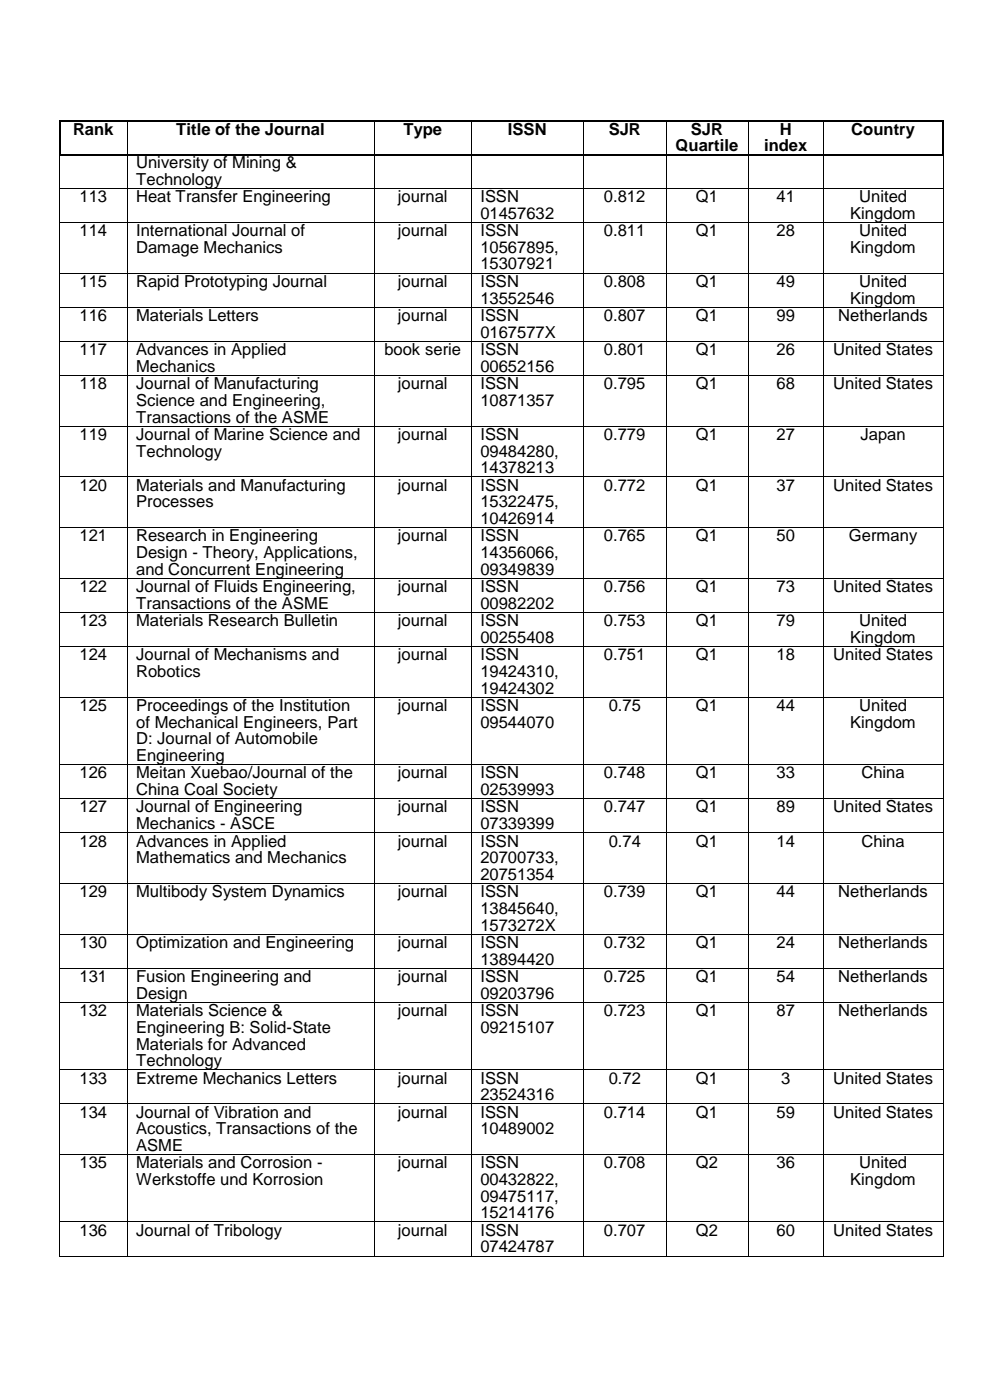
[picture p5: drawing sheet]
<svg xmlns="http://www.w3.org/2000/svg" width="210mm" height="297mm" viewBox="0 0 210 297" stroke-linecap="round" stroke-linejoin="round" font-family="sans-serif">
<defs><g id="words">
<g font-size="3.5">
<text x="15.5" y="28.6">Rank</text>
<text x="37.4" y="28.6">Title of the Journal</text>
<text x="85.6" y="28.6">Type</text>
<text x="107.8" y="28.6">ISSN</text>
<text x="129.1" y="28.6">SJR</text>
<text x="146.6" y="28.6">SJR</text>
<text x="165.4" y="28.6">H</text>
<text x="180.6" y="28.6">Country</text>
<text x="28.9" y="35.7">University of Mining &amp;</text>
<text x="143.3" y="32.1">Quartile</text>
<text x="162.1" y="32.1">index</text>
<text x="28.9" y="39.2">Technology</text>
<text x="16.9" y="42.9">113</text>
<text x="28.9" y="42.9">Heat Transfer Engineering</text>
<text x="84.4" y="42.9">journal</text>
<text x="101.9" y="42.9">ISSN</text>
<text x="101.9" y="46.4">01457632</text>
<text x="128.1" y="42.9">0.812</text>
<text x="147.6" y="42.9">Q1</text>
<text x="164.8" y="42.9">41</text>
<text x="180.4" y="46.4">Kingdom</text>
<text x="182.3" y="42.9">United</text>
<text x="16.9" y="50.1">114</text>
<text x="28.9" y="50.1">International Journal of</text>
<text x="28.9" y="53.6">Damage Mechanics</text>
<text x="84.4" y="50.1">journal</text>
<text x="101.9" y="50.1">ISSN</text>
<text x="101.9" y="53.6">10567895,</text>
<text x="128.1" y="50.1">0.811</text>
<text x="147.6" y="50.1">Q1</text>
<text x="164.8" y="50.1">28</text>
<text x="180.4" y="53.6">Kingdom</text>
<text x="182.3" y="50.1">United</text>
<text x="101.9" y="57.2">15307921</text>
<text x="16.9" y="60.9">115</text>
<text x="28.9" y="60.9">Rapid Prototyping Journal</text>
<text x="84.4" y="60.9">journal</text>
<text x="101.9" y="60.9">ISSN</text>
<text x="101.9" y="64.4">13552546</text>
<text x="128.1" y="60.9">0.808</text>
<text x="147.6" y="60.9">Q1</text>
<text x="164.8" y="60.9">49</text>
<text x="180.4" y="64.4">Kingdom</text>
<text x="182.3" y="60.9">United</text>
<text x="16.9" y="68.1">116</text>
<text x="28.9" y="68.1">Materials Letters</text>
<text x="84.4" y="68.1">journal</text>
<text x="101.9" y="68.1">ISSN</text>
<text x="101.9" y="71.6">0167577X</text>
<text x="128.1" y="68.1">0.807</text>
<text x="147.6" y="68.1">Q1</text>
<text x="164.8" y="68.1">99</text>
<text x="177.8" y="68.1">Netherlands</text>
<text x="16.9" y="75.4">117</text>
<text x="28.9" y="75.4">Advances in Applied</text>
<text x="81.6" y="75.4">book serie</text>
<text x="101.9" y="75.4">ISSN</text>
<text x="128.1" y="75.4">0.801</text>
<text x="147.6" y="75.4">Q1</text>
<text x="164.8" y="75.4">26</text>
<text x="176.8" y="75.4">United States</text>
<text x="16.9" y="82.6">118</text>
<text x="28.9" y="78.9">Mechanics</text>
<text x="28.9" y="82.6">Journal of Manufacturing</text>
<text x="84.4" y="82.6">journal</text>
<text x="101.9" y="78.9">00652156</text>
<text x="101.9" y="82.6">ISSN</text>
<text x="128.1" y="82.6">0.795</text>
<text x="147.6" y="82.6">Q1</text>
<text x="164.8" y="82.6">68</text>
<text x="176.8" y="82.6">United States</text>
<text x="28.9" y="86.1">Science and Engineering,</text>
<text x="28.9" y="89.6">Transactions of the ASME</text>
<text x="101.9" y="86.1">10871357</text>
<text x="16.9" y="93.4">119</text>
<text x="28.9" y="93.4">Journal of Marine Science and</text>
<text x="84.4" y="93.4">journal</text>
<text x="101.9" y="93.4">ISSN</text>
<text x="128.1" y="93.4">0.779</text>
<text x="147.6" y="93.4">Q1</text>
<text x="164.8" y="93.4">27</text>
<text x="182.5" y="93.4">Japan</text>
<text x="28.9" y="96.9">Technology</text>
<text x="101.9" y="96.9">09484280,</text>
<text x="101.9" y="100.4">14378213</text>
<text x="16.9" y="104.1">120</text>
<text x="28.9" y="104.1">Materials and Manufacturing</text>
<text x="28.9" y="107.6">Processes</text>
<text x="84.4" y="104.1">journal</text>
<text x="101.9" y="104.1">ISSN</text>
<text x="101.9" y="107.6">15322475,</text>
<text x="128.1" y="104.1">0.772</text>
<text x="147.6" y="104.1">Q1</text>
<text x="164.8" y="104.1">37</text>
<text x="176.8" y="104.1">United States</text>
<text x="101.9" y="111.1">10426914</text>
<text x="16.9" y="114.9">121</text>
<text x="28.9" y="114.9">Research in Engineering</text>
<text x="28.9" y="118.4">Design - Theory, Applications,</text>
<text x="84.4" y="114.9">journal</text>
<text x="101.9" y="114.9">ISSN</text>
<text x="101.9" y="118.4">14356066,</text>
<text x="128.1" y="114.9">0.765</text>
<text x="147.6" y="114.9">Q1</text>
<text x="164.8" y="114.9">50</text>
<text x="180.1" y="114.9">Germany</text>
<text x="16.9" y="125.6">122</text>
<text x="28.9" y="121.9">and Concurrent Engineering</text>
<text x="28.9" y="125.6">Journal of Fluids Engineering,</text>
<text x="84.4" y="125.6">journal</text>
<text x="101.9" y="121.9">09349839</text>
<text x="101.9" y="125.6">ISSN</text>
<text x="128.1" y="125.6">0.756</text>
<text x="147.6" y="125.6">Q1</text>
<text x="164.8" y="125.6">73</text>
<text x="176.8" y="125.6">United States</text>
<text x="28.9" y="129.1">Transactions of the ASME</text>
<text x="101.9" y="129.1">00982202</text>
<text x="16.9" y="132.9">123</text>
<text x="28.9" y="132.9">Materials Research Bulletin</text>
<text x="84.4" y="132.9">journal</text>
<text x="101.9" y="132.9">ISSN</text>
<text x="101.9" y="136.4">00255408</text>
<text x="128.1" y="132.9">0.753</text>
<text x="147.6" y="132.9">Q1</text>
<text x="164.8" y="132.9">79</text>
<text x="180.4" y="136.4">Kingdom</text>
<text x="182.3" y="132.9">United</text>
<text x="16.9" y="140.1">124</text>
<text x="28.9" y="140.1">Journal of Mechanisms and</text>
<text x="28.9" y="143.6">Robotics</text>
<text x="84.4" y="140.1">journal</text>
<text x="101.9" y="140.1">ISSN</text>
<text x="101.9" y="143.6">19424310,</text>
<text x="128.1" y="140.1">0.751</text>
<text x="147.6" y="140.1">Q1</text>
<text x="164.8" y="140.1">18</text>
<text x="176.8" y="140.1">United States</text>
<text x="101.9" y="147.1">19424302</text>
<text x="16.9" y="150.9">125</text>
<text x="28.9" y="150.9">Proceedings of the Institution</text>
<text x="28.9" y="154.4">of Mechanical Engineers, Part</text>
<text x="84.4" y="150.9">journal</text>
<text x="101.9" y="150.9">ISSN</text>
<text x="101.9" y="154.4">09544070</text>
<text x="129.1" y="150.9">0.75</text>
<text x="147.6" y="150.9">Q1</text>
<text x="164.8" y="150.9">44</text>
<text x="180.4" y="154.4">Kingdom</text>
<text x="182.3" y="150.9">United</text>
<text x="28.9" y="157.9">D: Journal of Automobile</text>
<text x="28.9" y="161.4">Engineering</text>
<text x="16.9" y="165.1">126</text>
<text x="28.9" y="165.1">Meitan Xuebao/Journal of the</text>
<text x="84.4" y="165.1">journal</text>
<text x="101.9" y="165.1">ISSN</text>
<text x="128.1" y="165.1">0.748</text>
<text x="147.6" y="165.1">Q1</text>
<text x="164.8" y="165.1">33</text>
<text x="182.7" y="165.1">China</text>
<text x="16.9" y="172.4">127</text>
<text x="28.9" y="168.7">China Coal Society</text>
<text x="28.9" y="172.4">Journal of Engineering</text>
<text x="84.4" y="172.4">journal</text>
<text x="101.9" y="168.7">02539993</text>
<text x="101.9" y="172.4">ISSN</text>
<text x="128.1" y="172.4">0.747</text>
<text x="147.6" y="172.4">Q1</text>
<text x="164.8" y="172.4">89</text>
<text x="176.8" y="172.4">United States</text>
<text x="16.9" y="179.6">128</text>
<text x="28.9" y="175.9">Mechanics - ASCE</text>
<text x="28.9" y="179.6">Advances in Applied</text>
<text x="84.4" y="179.6">journal</text>
<text x="101.9" y="175.9">07339399</text>
<text x="101.9" y="179.6">ISSN</text>
<text x="129.1" y="179.6">0.74</text>
<text x="147.6" y="179.6">Q1</text>
<text x="164.8" y="179.6">14</text>
<text x="182.7" y="179.6">China</text>
<text x="28.9" y="183.1">Mathematics and Mechanics</text>
<text x="101.9" y="183.1">20700733,</text>
<text x="16.9" y="190.4">129</text>
<text x="28.9" y="190.4">Multibody System Dynamics</text>
<text x="84.4" y="190.4">journal</text>
<text x="101.9" y="186.7">20751354</text>
<text x="101.9" y="190.4">ISSN</text>
<text x="128.1" y="190.4">0.739</text>
<text x="147.6" y="190.4">Q1</text>
<text x="164.8" y="190.4">44</text>
<text x="177.8" y="190.4">Netherlands</text>
<text x="101.9" y="193.9">13845640,</text>
<text x="101.9" y="197.4">1573272X</text>
<text x="16.9" y="201.1">130</text>
<text x="28.9" y="201.1">Optimization and Engineering</text>
<text x="84.4" y="201.1">journal</text>
<text x="101.9" y="201.1">ISSN</text>
<text x="128.1" y="201.1">0.732</text>
<text x="147.6" y="201.1">Q1</text>
<text x="164.8" y="201.1">24</text>
<text x="177.8" y="201.1">Netherlands</text>
<text x="16.9" y="208.4">131</text>
<text x="28.9" y="208.4">Fusion Engineering and</text>
<text x="84.4" y="208.4">journal</text>
<text x="101.9" y="204.7">13894420</text>
<text x="101.9" y="208.4">ISSN</text>
<text x="128.1" y="208.4">0.725</text>
<text x="147.6" y="208.4">Q1</text>
<text x="164.8" y="208.4">54</text>
<text x="177.8" y="208.4">Netherlands</text>
<text x="16.9" y="215.6">132</text>
<text x="28.9" y="211.9">Design</text>
<text x="28.9" y="215.6">Materials Science &amp;</text>
<text x="84.4" y="215.6">journal</text>
<text x="101.9" y="211.9">09203796</text>
<text x="101.9" y="215.6">ISSN</text>
<text x="128.1" y="215.6">0.723</text>
<text x="147.6" y="215.6">Q1</text>
<text x="164.8" y="215.6">87</text>
<text x="177.8" y="215.6">Netherlands</text>
<text x="28.9" y="219.1">Engineering B: Solid-State</text>
<text x="101.9" y="219.1">09215107</text>
<text x="28.9" y="222.7">Materials for Advanced</text>
<text x="28.9" y="226.2">Technology</text>
<text x="16.9" y="229.9">133</text>
<text x="28.9" y="229.9">Extreme Mechanics Letters</text>
<text x="84.4" y="229.9">journal</text>
<text x="101.9" y="229.9">ISSN</text>
<text x="101.9" y="233.4">23524316</text>
<text x="129.1" y="229.9">0.72</text>
<text x="147.6" y="229.9">Q1</text>
<text x="165.7" y="229.9">3</text>
<text x="176.8" y="229.9">United States</text>
<text x="16.9" y="237.1">134</text>
<text x="28.9" y="237.1">Journal of Vibration and</text>
<text x="84.4" y="237.1">journal</text>
<text x="101.9" y="237.1">ISSN</text>
<text x="128.1" y="237.1">0.714</text>
<text x="147.6" y="237.1">Q1</text>
<text x="164.8" y="237.1">59</text>
<text x="176.8" y="237.1">United States</text>
<text x="28.9" y="240.7">Acoustics, Transactions of the</text>
<text x="28.9" y="244.2">ASME</text>
<text x="101.9" y="240.7">10489002</text>
<text x="16.9" y="247.9">135</text>
<text x="28.9" y="247.9">Materials and Corrosion -</text>
<text x="28.9" y="251.4">Werkstoffe und Korrosion</text>
<text x="84.4" y="247.9">journal</text>
<text x="101.9" y="247.9">ISSN</text>
<text x="101.9" y="251.4">00432822,</text>
<text x="128.1" y="247.9">0.708</text>
<text x="147.6" y="247.9">Q2</text>
<text x="164.8" y="247.9">36</text>
<text x="180.4" y="251.4">Kingdom</text>
<text x="182.3" y="247.9">United</text>
<text x="101.9" y="254.9">09475117,</text>
<text x="16.9" y="262.2">136</text>
<text x="28.9" y="262.2">Journal of Tribology</text>
<text x="84.4" y="262.2">journal</text>
<text x="101.9" y="258.5">15214176</text>
<text x="101.9" y="262.2">ISSN</text>
<text x="128.1" y="262.2">0.707</text>
<text x="147.6" y="262.2">Q2</text>
<text x="164.8" y="262.2">60</text>
<text x="176.8" y="262.2">United States</text>
<text x="101.9" y="265.7">07424787</text>
</g>
</g></defs>
<g fill="#000">
<path d="M12.5 25.4h.4v.3h-.4z" fill-rule="evenodd"/>
<path d="M12.5 25.4h.4v.3h-.4z" fill-rule="evenodd"/>
<path d="M12.5 32.8h.4v.4h-.4z" fill-rule="evenodd"/>
<path d="M12.5 32.8h.4v.4h-.4z" fill-rule="evenodd"/>
<path d="M12.9 32.8h.3v.4h-.3z" fill-rule="evenodd"/>
<path d="M26.9 25.4h.4v.3h-.4z" fill-rule="evenodd"/>
<path d="M26.9 32.8h.4v.4h-.4z" fill-rule="evenodd"/>
<path d="M79.3 25.4h.3v.3h-.3z" fill-rule="evenodd"/>
<path d="M79.3 32.8h.3v.4h-.3z" fill-rule="evenodd"/>
<path d="M100 25.4h.3v.3h-.3z" fill-rule="evenodd"/>
<path d="M100 32.8h.3v.4h-.3z" fill-rule="evenodd"/>
<path d="M123.8 25.4h.3v.3h-.3z" fill-rule="evenodd"/>
<path d="M123.8 32.8h.3v.4h-.3z" fill-rule="evenodd"/>
<path d="M141.2 25.4h.3v.3h-.3z" fill-rule="evenodd"/>
<path d="M141.2 32.8h.3v.4h-.3z" fill-rule="evenodd"/>
<path d="M158.7 25.4h.3v.3h-.3z" fill-rule="evenodd"/>
<path d="M158.7 32.8h.3v.4h-.3z" fill-rule="evenodd"/>
<path d="M174.6 25.4h.3v.3h-.3z" fill-rule="evenodd"/>
<path d="M174.6 32.8h.3v.4h-.3z" fill-rule="evenodd"/>
<path d="M199.9 25.4h.3v.3h-.3z" fill-rule="evenodd"/>
<path d="M199.9 25.4h.3v.3h-.3z" fill-rule="evenodd"/>
<path d="M199.9 32.8h.3v.4h-.3z" fill-rule="evenodd"/>
<path d="M199.9 32.8h.3v.4h-.3z" fill-rule="evenodd"/>
<path d="M12.6 39.9h.2v.2h-.2z" fill-rule="evenodd"/>
<path d="M12.6 47.1h.2v.2h-.2z" fill-rule="evenodd"/>
<path d="M12.6 57.9h.2v.1h-.2z" fill-rule="evenodd"/>
<path d="M26.9 39.9h.2v.2h-.2z" fill-rule="evenodd"/>
<path d="M26.9 47.1h.2v.2h-.2z" fill-rule="evenodd"/>
<path d="M26.9 57.9h.2v.1h-.2z" fill-rule="evenodd"/>
<path d="M79.3 39.9h.2v.2h-.2z" fill-rule="evenodd"/>
<path d="M79.3 47.1h.2v.2h-.2z" fill-rule="evenodd"/>
<path d="M79.3 57.9h.2v.1h-.2z" fill-rule="evenodd"/>
<path d="M100 39.9h.1v.2h-.1z" fill-rule="evenodd"/>
<path d="M100 47.1h.1v.2h-.1z" fill-rule="evenodd"/>
<path d="M100 57.9h.1v.1h-.1z" fill-rule="evenodd"/>
<path d="M123.8 39.9h.1v.2h-.1z" fill-rule="evenodd"/>
<path d="M123.8 47.1h.1v.2h-.1z" fill-rule="evenodd"/>
<path d="M123.8 57.9h.1v.1h-.1z" fill-rule="evenodd"/>
<path d="M141.2 39.9h.2v.2h-.2z" fill-rule="evenodd"/>
<path d="M141.2 47.1h.2v.2h-.2z" fill-rule="evenodd"/>
<path d="M141.2 57.9h.2v.1h-.2z" fill-rule="evenodd"/>
<path d="M158.7 39.9h.2v.2h-.2z" fill-rule="evenodd"/>
<path d="M158.7 47.1h.2v.2h-.2z" fill-rule="evenodd"/>
<path d="M158.7 57.9h.2v.1h-.2z" fill-rule="evenodd"/>
<path d="M174.6 39.9h.1v.2h-.1z" fill-rule="evenodd"/>
<path d="M174.6 47.1h.1v.2h-.1z" fill-rule="evenodd"/>
<path d="M174.6 57.9h.1v.1h-.1z" fill-rule="evenodd"/>
<path d="M200 39.9h.1v.2h-.1z" fill-rule="evenodd"/>
<path d="M200 47.1h.1v.2h-.1z" fill-rule="evenodd"/>
<path d="M200 57.9h.1v.1h-.1z" fill-rule="evenodd"/>
<path d="M12.6 65.1h.2v.2h-.2z" fill-rule="evenodd"/>
<path d="M12.6 72.3h.2v.2h-.2z" fill-rule="evenodd"/>
<path d="M12.6 79.6h.2v.1h-.2z" fill-rule="evenodd"/>
<path d="M26.9 65.1h.2v.2h-.2z" fill-rule="evenodd"/>
<path d="M26.9 72.3h.2v.2h-.2z" fill-rule="evenodd"/>
<path d="M26.9 79.6h.2v.1h-.2z" fill-rule="evenodd"/>
<path d="M79.3 65.1h.2v.2h-.2z" fill-rule="evenodd"/>
<path d="M79.3 72.3h.2v.2h-.2z" fill-rule="evenodd"/>
<path d="M79.3 79.6h.2v.1h-.2z" fill-rule="evenodd"/>
<path d="M100 65.1h.1v.2h-.1z" fill-rule="evenodd"/>
<path d="M100 72.3h.1v.2h-.1z" fill-rule="evenodd"/>
<path d="M100 79.6h.1v.1h-.1z" fill-rule="evenodd"/>
<path d="M123.8 65.1h.1v.2h-.1z" fill-rule="evenodd"/>
<path d="M123.8 72.3h.1v.2h-.1z" fill-rule="evenodd"/>
<path d="M123.8 79.6h.1v.1h-.1z" fill-rule="evenodd"/>
<path d="M141.2 65.1h.2v.2h-.2z" fill-rule="evenodd"/>
<path d="M141.2 72.3h.2v.2h-.2z" fill-rule="evenodd"/>
<path d="M141.2 79.6h.2v.1h-.2z" fill-rule="evenodd"/>
<path d="M158.7 65.1h.2v.2h-.2z" fill-rule="evenodd"/>
<path d="M158.7 72.3h.2v.2h-.2z" fill-rule="evenodd"/>
<path d="M158.7 79.6h.2v.1h-.2z" fill-rule="evenodd"/>
<path d="M174.6 65.1h.1v.2h-.1z" fill-rule="evenodd"/>
<path d="M174.6 72.3h.1v.2h-.1z" fill-rule="evenodd"/>
<path d="M174.6 79.6h.1v.1h-.1z" fill-rule="evenodd"/>
<path d="M200 65.1h.1v.2h-.1z" fill-rule="evenodd"/>
<path d="M200 72.3h.1v.2h-.1z" fill-rule="evenodd"/>
<path d="M200 79.6h.1v.1h-.1z" fill-rule="evenodd"/>
<path d="M12.6 90.3h.2v.2h-.2z" fill-rule="evenodd"/>
<path d="M26.9 90.3h.2v.2h-.2z" fill-rule="evenodd"/>
<path d="M79.3 90.3h.2v.2h-.2z" fill-rule="evenodd"/>
<path d="M100 90.3h.1v.2h-.1z" fill-rule="evenodd"/>
<path d="M123.8 90.3h.1v.2h-.1z" fill-rule="evenodd"/>
<path d="M141.2 90.3h.2v.2h-.2z" fill-rule="evenodd"/>
<path d="M158.7 90.3h.2v.2h-.2z" fill-rule="evenodd"/>
<path d="M174.6 90.3h.1v.2h-.1z" fill-rule="evenodd"/>
<path d="M200 90.3h.1v.2h-.1z" fill-rule="evenodd"/>
<path d="M12.6 101.1h.2v.2h-.2z" fill-rule="evenodd"/>
<path d="M12.6 111.9h.2v.1h-.2z" fill-rule="evenodd"/>
<path d="M26.9 101.1h.2v.2h-.2z" fill-rule="evenodd"/>
<path d="M26.9 111.9h.2v.1h-.2z" fill-rule="evenodd"/>
<path d="M79.3 101.1h.2v.2h-.2z" fill-rule="evenodd"/>
<path d="M79.3 111.9h.2v.1h-.2z" fill-rule="evenodd"/>
<path d="M100 101.1h.1v.2h-.1z" fill-rule="evenodd"/>
<path d="M100 111.9h.1v.1h-.1z" fill-rule="evenodd"/>
<path d="M123.8 101.1h.1v.2h-.1z" fill-rule="evenodd"/>
<path d="M123.8 111.9h.1v.1h-.1z" fill-rule="evenodd"/>
<path d="M141.2 101.1h.2v.2h-.2z" fill-rule="evenodd"/>
<path d="M141.2 111.9h.2v.1h-.2z" fill-rule="evenodd"/>
<path d="M158.7 101.1h.2v.2h-.2z" fill-rule="evenodd"/>
<path d="M158.7 111.9h.2v.1h-.2z" fill-rule="evenodd"/>
<path d="M174.6 101.1h.1v.2h-.1z" fill-rule="evenodd"/>
<path d="M174.6 111.9h.1v.1h-.1z" fill-rule="evenodd"/>
<path d="M200 101.1h.1v.2h-.1z" fill-rule="evenodd"/>
<path d="M200 111.9h.1v.1h-.1z" fill-rule="evenodd"/>
<path d="M12.6 122.6h.2v.2h-.2z" fill-rule="evenodd"/>
<path d="M12.6 129.9h.2v.1h-.2z" fill-rule="evenodd"/>
<path d="M12.6 137.1h.2v.2h-.2z" fill-rule="evenodd"/>
<path d="M26.9 122.6h.2v.2h-.2z" fill-rule="evenodd"/>
<path d="M26.9 129.9h.2v.1h-.2z" fill-rule="evenodd"/>
<path d="M26.9 137.1h.2v.2h-.2z" fill-rule="evenodd"/>
<path d="M79.3 122.6h.2v.2h-.2z" fill-rule="evenodd"/>
<path d="M79.3 129.9h.2v.1h-.2z" fill-rule="evenodd"/>
<path d="M79.3 137.1h.2v.2h-.2z" fill-rule="evenodd"/>
<path d="M100 122.6h.1v.2h-.1z" fill-rule="evenodd"/>
<path d="M100 129.9h.1v.1h-.1z" fill-rule="evenodd"/>
<path d="M100 137.1h.1v.2h-.1z" fill-rule="evenodd"/>
<path d="M123.8 122.6h.1v.2h-.1z" fill-rule="evenodd"/>
<path d="M123.8 129.9h.1v.1h-.1z" fill-rule="evenodd"/>
<path d="M123.8 137.1h.1v.2h-.1z" fill-rule="evenodd"/>
<path d="M141.2 122.6h.2v.2h-.2z" fill-rule="evenodd"/>
<path d="M141.2 129.9h.2v.1h-.2z" fill-rule="evenodd"/>
<path d="M141.2 137.1h.2v.2h-.2z" fill-rule="evenodd"/>
<path d="M158.7 122.6h.2v.2h-.2z" fill-rule="evenodd"/>
<path d="M158.7 129.9h.2v.1h-.2z" fill-rule="evenodd"/>
<path d="M158.7 137.1h.2v.2h-.2z" fill-rule="evenodd"/>
<path d="M174.6 122.6h.1v.2h-.1z" fill-rule="evenodd"/>
<path d="M174.6 129.9h.1v.1h-.1z" fill-rule="evenodd"/>
<path d="M174.6 137.1h.1v.2h-.1z" fill-rule="evenodd"/>
<path d="M200 122.6h.1v.2h-.1z" fill-rule="evenodd"/>
<path d="M200 129.9h.1v.1h-.1z" fill-rule="evenodd"/>
<path d="M200 137.1h.1v.2h-.1z" fill-rule="evenodd"/>
<path d="M12.6 147.9h.2v.1h-.2z" fill-rule="evenodd"/>
<path d="M26.9 147.9h.2v.1h-.2z" fill-rule="evenodd"/>
<path d="M79.3 147.9h.2v.1h-.2z" fill-rule="evenodd"/>
<path d="M100 147.9h.1v.1h-.1z" fill-rule="evenodd"/>
<path d="M123.8 147.9h.1v.1h-.1z" fill-rule="evenodd"/>
<path d="M141.2 147.9h.2v.1h-.2z" fill-rule="evenodd"/>
<path d="M158.7 147.9h.2v.1h-.2z" fill-rule="evenodd"/>
<path d="M174.6 147.9h.1v.1h-.1z" fill-rule="evenodd"/>
<path d="M200 147.9h.1v.1h-.1z" fill-rule="evenodd"/>
<path d="M12.6 162.1h.2v.2h-.2z" fill-rule="evenodd"/>
<path d="M12.6 169.4h.2v.1h-.2z" fill-rule="evenodd"/>
<path d="M12.6 176.6h.2v.2h-.2z" fill-rule="evenodd"/>
<path d="M26.9 162.1h.2v.2h-.2z" fill-rule="evenodd"/>
<path d="M26.9 169.4h.2v.1h-.2z" fill-rule="evenodd"/>
<path d="M26.9 176.6h.2v.2h-.2z" fill-rule="evenodd"/>
<path d="M79.3 162.1h.2v.2h-.2z" fill-rule="evenodd"/>
<path d="M79.3 169.4h.2v.1h-.2z" fill-rule="evenodd"/>
<path d="M79.3 176.6h.2v.2h-.2z" fill-rule="evenodd"/>
<path d="M100 162.1h.1v.2h-.1z" fill-rule="evenodd"/>
<path d="M100 169.4h.1v.1h-.1z" fill-rule="evenodd"/>
<path d="M100 176.6h.1v.2h-.1z" fill-rule="evenodd"/>
<path d="M123.8 162.1h.1v.2h-.1z" fill-rule="evenodd"/>
<path d="M123.8 169.4h.1v.1h-.1z" fill-rule="evenodd"/>
<path d="M123.8 176.6h.1v.2h-.1z" fill-rule="evenodd"/>
<path d="M141.2 162.1h.2v.2h-.2z" fill-rule="evenodd"/>
<path d="M141.2 169.4h.2v.1h-.2z" fill-rule="evenodd"/>
<path d="M141.2 176.6h.2v.2h-.2z" fill-rule="evenodd"/>
<path d="M158.7 162.1h.2v.2h-.2z" fill-rule="evenodd"/>
<path d="M158.7 169.4h.2v.1h-.2z" fill-rule="evenodd"/>
<path d="M158.7 176.6h.2v.2h-.2z" fill-rule="evenodd"/>
<path d="M174.6 162.1h.1v.2h-.1z" fill-rule="evenodd"/>
<path d="M174.6 169.4h.1v.1h-.1z" fill-rule="evenodd"/>
<path d="M174.6 176.6h.1v.2h-.1z" fill-rule="evenodd"/>
<path d="M200 162.1h.1v.2h-.1z" fill-rule="evenodd"/>
<path d="M200 169.4h.1v.1h-.1z" fill-rule="evenodd"/>
<path d="M200 176.6h.1v.2h-.1z" fill-rule="evenodd"/>
<path d="M12.6 187.3h.2v.2h-.2z" fill-rule="evenodd"/>
<path d="M12.6 198.1h.2v.2h-.2z" fill-rule="evenodd"/>
<path d="M26.9 187.3h.2v.2h-.2z" fill-rule="evenodd"/>
<path d="M26.9 198.1h.2v.2h-.2z" fill-rule="evenodd"/>
<path d="M79.3 187.3h.2v.2h-.2z" fill-rule="evenodd"/>
<path d="M79.3 198.1h.2v.2h-.2z" fill-rule="evenodd"/>
<path d="M100 187.3h.1v.2h-.1z" fill-rule="evenodd"/>
<path d="M100 198.1h.1v.2h-.1z" fill-rule="evenodd"/>
<path d="M123.8 187.3h.1v.2h-.1z" fill-rule="evenodd"/>
<path d="M123.8 198.1h.1v.2h-.1z" fill-rule="evenodd"/>
<path d="M141.2 187.3h.2v.2h-.2z" fill-rule="evenodd"/>
<path d="M141.2 198.1h.2v.2h-.2z" fill-rule="evenodd"/>
<path d="M158.7 187.3h.2v.2h-.2z" fill-rule="evenodd"/>
<path d="M158.7 198.1h.2v.2h-.2z" fill-rule="evenodd"/>
<path d="M174.6 187.3h.1v.2h-.1z" fill-rule="evenodd"/>
<path d="M174.6 198.1h.1v.2h-.1z" fill-rule="evenodd"/>
<path d="M200 187.3h.1v.2h-.1z" fill-rule="evenodd"/>
<path d="M200 198.1h.1v.2h-.1z" fill-rule="evenodd"/>
<path d="M12.6 205.4h.2v.1h-.2z" fill-rule="evenodd"/>
<path d="M12.6 212.6h.2v.2h-.2z" fill-rule="evenodd"/>
<path d="M26.9 205.4h.2v.1h-.2z" fill-rule="evenodd"/>
<path d="M26.9 212.6h.2v.2h-.2z" fill-rule="evenodd"/>
<path d="M79.3 205.4h.2v.1h-.2z" fill-rule="evenodd"/>
<path d="M79.3 212.6h.2v.2h-.2z" fill-rule="evenodd"/>
<path d="M100 205.4h.1v.1h-.1z" fill-rule="evenodd"/>
<path d="M100 212.6h.1v.2h-.1z" fill-rule="evenodd"/>
<path d="M123.8 205.4h.1v.1h-.1z" fill-rule="evenodd"/>
<path d="M123.8 212.6h.1v.2h-.1z" fill-rule="evenodd"/>
<path d="M141.2 205.4h.2v.1h-.2z" fill-rule="evenodd"/>
<path d="M141.2 212.6h.2v.2h-.2z" fill-rule="evenodd"/>
<path d="M158.7 205.4h.2v.1h-.2z" fill-rule="evenodd"/>
<path d="M158.7 212.6h.2v.2h-.2z" fill-rule="evenodd"/>
<path d="M174.6 205.4h.1v.1h-.1z" fill-rule="evenodd"/>
<path d="M174.6 212.6h.1v.2h-.1z" fill-rule="evenodd"/>
<path d="M200 205.4h.1v.1h-.1z" fill-rule="evenodd"/>
<path d="M200 212.6h.1v.2h-.1z" fill-rule="evenodd"/>
<path d="M12.6 226.9h.2v.1h-.2z" fill-rule="evenodd"/>
<path d="M12.6 234.1h.2v.2h-.2z" fill-rule="evenodd"/>
<path d="M26.9 226.9h.2v.1h-.2z" fill-rule="evenodd"/>
<path d="M26.9 234.1h.2v.2h-.2z" fill-rule="evenodd"/>
<path d="M79.3 226.9h.2v.1h-.2z" fill-rule="evenodd"/>
<path d="M79.3 234.1h.2v.2h-.2z" fill-rule="evenodd"/>
<path d="M100 226.9h.1v.1h-.1z" fill-rule="evenodd"/>
<path d="M100 234.1h.1v.2h-.1z" fill-rule="evenodd"/>
<path d="M123.8 226.9h.1v.1h-.1z" fill-rule="evenodd"/>
<path d="M123.8 234.1h.1v.2h-.1z" fill-rule="evenodd"/>
<path d="M141.2 226.9h.2v.1h-.2z" fill-rule="evenodd"/>
<path d="M141.2 234.1h.2v.2h-.2z" fill-rule="evenodd"/>
<path d="M158.7 226.9h.2v.1h-.2z" fill-rule="evenodd"/>
<path d="M158.7 234.1h.2v.2h-.2z" fill-rule="evenodd"/>
<path d="M174.6 226.9h.1v.1h-.1z" fill-rule="evenodd"/>
<path d="M174.6 234.1h.1v.2h-.1z" fill-rule="evenodd"/>
<path d="M200 226.9h.1v.1h-.1z" fill-rule="evenodd"/>
<path d="M200 234.1h.1v.2h-.1z" fill-rule="evenodd"/>
<path d="M12.6 244.8h.2v.2h-.2z" fill-rule="evenodd"/>
<path d="M12.6 259.2h.2v.1h-.2z" fill-rule="evenodd"/>
<path d="M26.9 244.8h.2v.2h-.2z" fill-rule="evenodd"/>
<path d="M26.9 259.2h.2v.1h-.2z" fill-rule="evenodd"/>
<path d="M79.3 244.8h.2v.2h-.2z" fill-rule="evenodd"/>
<path d="M79.3 259.2h.2v.1h-.2z" fill-rule="evenodd"/>
<path d="M100 244.8h.1v.2h-.1z" fill-rule="evenodd"/>
<path d="M100 259.2h.1v.1h-.1z" fill-rule="evenodd"/>
<path d="M123.8 244.8h.1v.2h-.1z" fill-rule="evenodd"/>
<path d="M123.8 259.2h.1v.1h-.1z" fill-rule="evenodd"/>
<path d="M141.2 244.8h.2v.2h-.2z" fill-rule="evenodd"/>
<path d="M141.2 259.2h.2v.1h-.2z" fill-rule="evenodd"/>
<path d="M158.7 244.8h.2v.2h-.2z" fill-rule="evenodd"/>
<path d="M158.7 259.2h.2v.1h-.2z" fill-rule="evenodd"/>
<path d="M174.6 244.8h.1v.2h-.1z" fill-rule="evenodd"/>
<path d="M174.6 259.2h.1v.1h-.1z" fill-rule="evenodd"/>
<path d="M200 244.8h.1v.2h-.1z" fill-rule="evenodd"/>
<path d="M200 259.2h.1v.1h-.1z" fill-rule="evenodd"/>
<path d="M12.6 266.4h.2v.2h-.2z" fill-rule="evenodd"/>
<path d="M12.6 266.4h.2v.2h-.2z" fill-rule="evenodd"/>
<path d="M26.9 266.4h.2v.2h-.2z" fill-rule="evenodd"/>
<path d="M79.3 266.4h.2v.2h-.2z" fill-rule="evenodd"/>
<path d="M100 266.4h.1v.2h-.1z" fill-rule="evenodd"/>
<path d="M123.8 266.4h.1v.2h-.1z" fill-rule="evenodd"/>
<path d="M141.2 266.4h.2v.2h-.2z" fill-rule="evenodd"/>
<path d="M158.7 266.4h.2v.2h-.2z" fill-rule="evenodd"/>
<path d="M174.6 266.4h.1v.2h-.1z" fill-rule="evenodd"/>
<path d="M200 266.4h.1v.2h-.1z" fill-rule="evenodd"/>
<path d="M200 266.4h.1v.2h-.1z" fill-rule="evenodd"/>
</g>
<g fill="none" stroke="#000" stroke-width=".34">
<path d="M12.7 25.7v7.1M12.9 25.6h14M13.2 33h13.7M27.3 25.6h52M27.3 33h52M79.6 25.6h20.4M79.6 33h20.4M100.3 25.6h23.5M100.3 33h23.5M124.1 25.6h17.1M124.1 33h17.1M141.5 25.6h17.2"/>
<path d="M141.5 33h17.2M159 25.6h15.6M159 33h15.6M174.9 25.6h25M174.9 33h25M200.1 25.7v7.1"/>
</g>
<g fill="none" stroke="#000" stroke-width=".21">
<path d="M12.7 33.2v6.7M12.8 40h14.1M27 25.7v7.1M27 33.2v6.7M27.1 40h52.2M79.4 25.7v7.1M79.4 33.2v6.7M79.5 40h20.5M100.1 25.7v7.1M100.1 33.2v6.7M100.1 40h23.7M123.8 25.7v7.1"/>
<path d="M123.8 33.2v6.7M123.9 40h17.3M141.3 25.7v7.1M141.3 33.2v6.7M141.4 40h17.3M158.8 25.7v7.1M158.8 33.2v6.7M158.9 40h15.7M174.7 25.7v7.1M174.7 33.2v6.7M174.7 40h25.3M200.1 33.2v6.7"/>
<path d="M12.7 40.1v7M12.7 47.3v10.6M12.7 58v7.1M12.8 47.2h14.1M12.8 58h14.1M27 40.1v7M27 47.3v10.6M27 58v7.1M27.1 47.2h52.2M27.1 58h52.2M79.4 40.1v7M79.4 47.3v10.6"/>
<path d="M79.4 58v7.1M79.5 47.2h20.5M79.5 58h20.5M100.1 40.1v7M100.1 47.3v10.6M100.1 58v7.1M100.1 47.2h23.7M100.1 58h23.7M123.8 40.1v7M123.8 47.3v10.6M123.8 58v7.1M123.9 47.2h17.3"/>
<path d="M123.9 58h17.3M141.3 40.1v7M141.3 47.3v10.6M141.3 58v7.1M141.4 47.2h17.3M141.4 58h17.3M158.8 40.1v7M158.8 47.3v10.6M158.8 58v7.1M158.9 47.2h15.7M158.9 58h15.7M174.7 40.1v7"/>
<path d="M174.7 47.3v10.6M174.7 58v7.1M174.7 47.2h25.3M174.7 58h25.3M200.1 40.1v7M200.1 47.3v10.6M200.1 58v7.1M12.7 65.3v7M12.7 72.5v7.1M12.7 79.7v10.6M12.8 65.2h14.1M12.8 72.4h14.1"/>
<path d="M12.8 79.6h14.1M27 65.3v7M27 72.5v7.1M27 79.7v10.6M27.1 65.2h52.2M27.1 72.4h52.2M27.1 79.6h52.2M79.4 65.3v7M79.4 72.5v7.1M79.4 79.7v10.6M79.5 65.2h20.5M79.5 72.4h20.5"/>
<path d="M79.5 79.6h20.5M100.1 65.3v7M100.1 72.5v7.1M100.1 79.7v10.6M100.1 65.2h23.7M100.1 72.4h23.7M100.1 79.6h23.7M123.8 65.3v7M123.8 72.5v7.1M123.8 79.7v10.6M123.9 65.2h17.3M123.9 72.4h17.3"/>
<path d="M123.9 79.6h17.3M141.3 65.3v7M141.3 72.5v7.1M141.3 79.7v10.6M141.4 65.2h17.3M141.4 72.4h17.3M141.4 79.6h17.3M158.8 65.3v7M158.8 72.5v7.1M158.8 79.7v10.6M158.9 65.2h15.7M158.9 72.4h15.7"/>
<path d="M158.9 79.6h15.7M174.7 65.3v7M174.7 72.5v7.1M174.7 79.7v10.6M174.7 65.2h25.3M174.7 72.4h25.3M174.7 79.6h25.3M200.1 65.3v7M200.1 72.5v7.1M200.1 79.7v10.6M12.7 90.5v10.6M12.8 90.4h14.1"/>
<path d="M27 90.5v10.6M27.1 90.4h52.2M79.4 90.5v10.6M79.5 90.4h20.5M100.1 90.5v10.6M100.1 90.4h23.7M123.8 90.5v10.6M123.9 90.4h17.3M141.3 90.5v10.6M141.4 90.4h17.3M158.8 90.5v10.6M158.9 90.4h15.7"/>
<path d="M174.7 90.5v10.6M174.7 90.4h25.3M200.1 90.5v10.6M12.7 101.3v10.6M12.7 112v10.6M12.8 101.2h14.1M12.8 111.9h14.1M27 101.3v10.6M27 112v10.6M27.1 101.2h52.2M27.1 111.9h52.2M79.4 101.3v10.6"/>
<path d="M79.4 112v10.6M79.5 101.2h20.5M79.5 111.9h20.5M100.1 101.3v10.6M100.1 112v10.6M100.1 101.2h23.7M100.1 111.9h23.7M123.8 101.3v10.6M123.8 112v10.6M123.9 101.2h17.3M123.9 111.9h17.3M141.3 101.3v10.6"/>
<path d="M141.3 112v10.6M141.4 101.2h17.3M141.4 111.9h17.3M158.8 101.3v10.6M158.8 112v10.6M158.9 101.2h15.7M158.9 111.9h15.7M174.7 101.3v10.6M174.7 112v10.6M174.7 101.2h25.3M174.7 111.9h25.3M200.1 101.3v10.6"/>
<path d="M200.1 112v10.6M12.7 122.8v7.1M12.7 130v7.1M12.7 137.3v10.6M12.8 122.7h14.1M12.8 129.9h14.1M12.8 137.2h14.1M27 122.8v7.1M27 130v7.1M27 137.3v10.6M27.1 122.7h52.2M27.1 129.9h52.2"/>
<path d="M27.1 137.2h52.2M79.4 122.8v7.1M79.4 130v7.1M79.4 137.3v10.6M79.5 122.7h20.5M79.5 129.9h20.5M79.5 137.2h20.5M100.1 122.8v7.1M100.1 130v7.1M100.1 137.3v10.6M100.1 122.7h23.7M100.1 129.9h23.7"/>
<path d="M100.1 137.2h23.7M123.8 122.8v7.1M123.8 130v7.1M123.8 137.3v10.6M123.9 122.7h17.3M123.9 129.9h17.3M123.9 137.2h17.3M141.3 122.8v7.1M141.3 130v7.1M141.3 137.3v10.6M141.4 122.7h17.3M141.4 129.9h17.3"/>
<path d="M141.4 137.2h17.3M158.8 122.8v7.1M158.8 130v7.1M158.8 137.3v10.6M158.9 122.7h15.7M158.9 129.9h15.7M158.9 137.2h15.7M174.7 122.8v7.1M174.7 130v7.1M174.7 137.3v10.6M174.7 122.7h25.3M174.7 129.9h25.3"/>
<path d="M174.7 137.2h25.3M200.1 122.8v7.1M200.1 130v7.1M200.1 137.3v10.6M12.7 148v14.1M12.8 147.9h14.1M27 148v14.1M27.1 147.9h52.2M79.4 148v14.1M79.5 147.9h20.5M100.1 148v14.1M100.1 147.9h23.7"/>
<path d="M123.8 148v14.1M123.9 147.9h17.3M141.3 148v14.1M141.4 147.9h17.3M158.8 148v14.1M158.9 147.9h15.7M174.7 148v14.1M174.7 147.9h25.3M200.1 148v14.1M12.7 162.3v7.1M12.7 169.5v7.1M12.7 176.8v10.5"/>
<path d="M12.8 162.2h14.1M12.8 169.4h14.1M12.8 176.7h14.1M27 162.3v7.1M27 169.5v7.1M27 176.8v10.5M27.1 162.2h52.2M27.1 169.4h52.2M27.1 176.7h52.2M79.4 162.3v7.1M79.4 169.5v7.1M79.4 176.8v10.5"/>
<path d="M79.5 162.2h20.5M79.5 169.4h20.5M79.5 176.7h20.5M100.1 162.3v7.1M100.1 169.5v7.1M100.1 176.8v10.5M100.1 162.2h23.7M100.1 169.4h23.7M100.1 176.7h23.7M123.8 162.3v7.1M123.8 169.5v7.1M123.8 176.8v10.5"/>
<path d="M123.9 162.2h17.3M123.9 169.4h17.3M123.9 176.7h17.3M141.3 162.3v7.1M141.3 169.5v7.1M141.3 176.8v10.5M141.4 162.2h17.3M141.4 169.4h17.3M141.4 176.7h17.3M158.8 162.3v7.1M158.8 169.5v7.1M158.8 176.8v10.5"/>
<path d="M158.9 162.2h15.7M158.9 169.4h15.7M158.9 176.7h15.7M174.7 162.3v7.1M174.7 169.5v7.1M174.7 176.8v10.5M174.7 162.2h25.3M174.7 169.4h25.3M174.7 176.7h25.3M200.1 162.3v7.1M200.1 169.5v7.1M200.1 176.8v10.5"/>
<path d="M12.7 187.5v10.6M12.7 198.3v7.1M12.8 187.4h14.1M12.8 198.2h14.1M27 187.5v10.6M27 198.3v7.1M27.1 187.4h52.2M27.1 198.2h52.2M79.4 187.5v10.6M79.4 198.3v7.1M79.5 187.4h20.5M79.5 198.2h20.5"/>
<path d="M100.1 187.5v10.6M100.1 198.3v7.1M100.1 187.4h23.7M100.1 198.2h23.7M123.8 187.5v10.6M123.8 198.3v7.1M123.9 187.4h17.3M123.9 198.2h17.3M141.3 187.5v10.6M141.3 198.3v7.1M141.4 187.4h17.3M141.4 198.2h17.3"/>
<path d="M158.8 187.5v10.6M158.8 198.3v7.1M158.9 187.4h15.7M158.9 198.2h15.7M174.7 187.5v10.6M174.7 198.3v7.1M174.7 187.4h25.3M174.7 198.2h25.3M200.1 187.5v10.6M200.1 198.3v7.1M12.7 205.5v7.1M12.7 212.8v14.1"/>
<path d="M12.8 205.4h14.1M12.8 212.7h14.1M27 205.5v7.1M27 212.8v14.1M27.1 205.4h52.2M27.1 212.7h52.2M79.4 205.5v7.1M79.4 212.8v14.1M79.5 205.4h20.5M79.5 212.7h20.5M100.1 205.5v7.1M100.1 212.8v14.1"/>
<path d="M100.1 205.4h23.7M100.1 212.7h23.7M123.8 205.5v7.1M123.8 212.8v14.1M123.9 205.4h17.3M123.9 212.7h17.3M141.3 205.5v7.1M141.3 212.8v14.1M141.4 205.4h17.3M141.4 212.7h17.3M158.8 205.5v7.1M158.8 212.8v14.1"/>
<path d="M158.9 205.4h15.7M158.9 212.7h15.7M174.7 205.5v7.1M174.7 212.8v14.1M174.7 205.4h25.3M174.7 212.7h25.3M200.1 205.5v7.1M200.1 212.8v14.1M12.7 227v7.1M12.7 234.3v10.5M12.8 226.9h14.1M12.8 234.2h14.1"/>
<path d="M27 227v7.1M27 234.3v10.5M27.1 226.9h52.2M27.1 234.2h52.2M79.4 227v7.1M79.4 234.3v10.5M79.5 226.9h20.5M79.5 234.2h20.5M100.1 227v7.1M100.1 234.3v10.5M100.1 226.9h23.7M100.1 234.2h23.7"/>
<path d="M123.8 227v7.1M123.8 234.3v10.5M123.9 226.9h17.3M123.9 234.2h17.3M141.3 227v7.1M141.3 234.3v10.5M141.4 226.9h17.3M141.4 234.2h17.3M158.8 227v7.1M158.8 234.3v10.5M158.9 226.9h15.7M158.9 234.2h15.7"/>
<path d="M174.7 227v7.1M174.7 234.3v10.5M174.7 226.9h25.3M174.7 234.2h25.3M200.1 227v7.1M200.1 234.3v10.5M12.7 245v14.2M12.7 259.3v7.1M12.8 244.9h14.1M12.8 259.2h14.1M27 245v14.2M27 259.3v7.1"/>
<path d="M27.1 244.9h52.2M27.1 259.2h52.2M79.4 245v14.2M79.4 259.3v7.1M79.5 244.9h20.5M79.5 259.2h20.5M100.1 245v14.2M100.1 259.3v7.1M100.1 244.9h23.7M100.1 259.2h23.7M123.8 245v14.2M123.8 259.3v7.1"/>
<path d="M123.9 244.9h17.3M123.9 259.2h17.3M141.3 245v14.2M141.3 259.3v7.1M141.4 244.9h17.3M141.4 259.2h17.3M158.8 245v14.2M158.8 259.3v7.1M158.9 244.9h15.7M158.9 259.2h15.7M174.7 245v14.2M174.7 259.3v7.1"/>
<path d="M174.7 244.9h25.3M174.7 259.2h25.3M200.1 245v14.2M200.1 259.3v7.1M12.8 266.5h14.1M27.1 266.5h52.2M79.5 266.5h20.5M100.1 266.5h23.7M123.9 266.5h17.3M141.4 266.5h17.3M158.9 266.5h15.7M174.7 266.5h25.3"/>
</g>
<use href="#words"/>
</svg>
